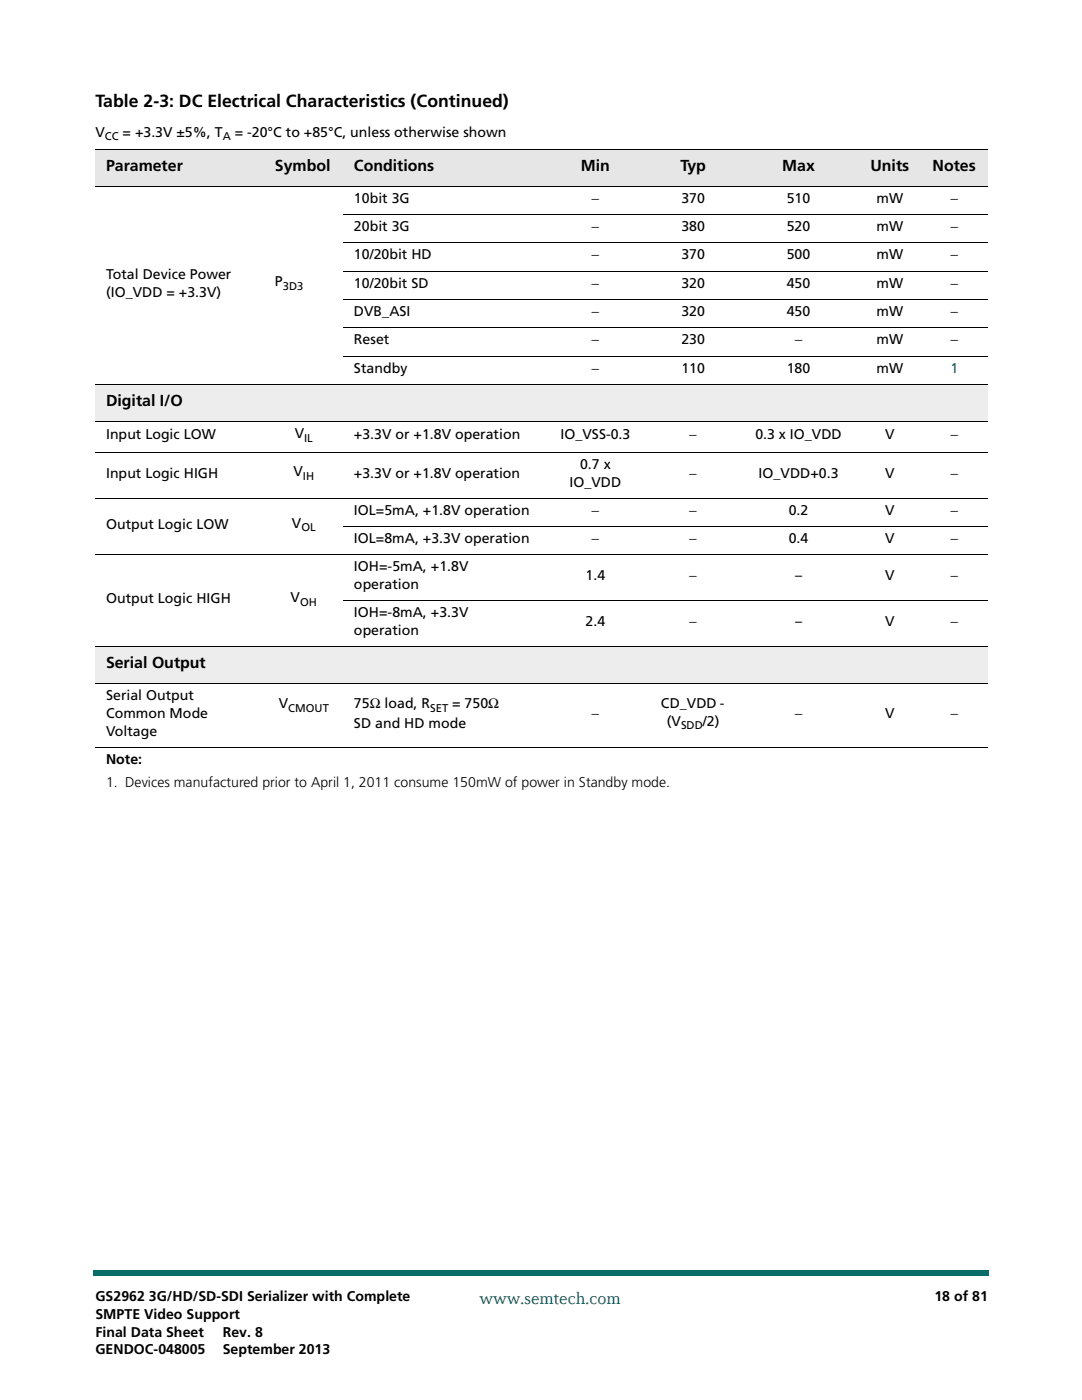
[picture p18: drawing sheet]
<svg xmlns="http://www.w3.org/2000/svg" width="216mm" height="279mm" viewBox="0 0 216 279" stroke-linecap="round" stroke-linejoin="round" font-family="sans-serif">
<defs><g id="words">
<text font-size="3.5" x="19" y="21.4">Table 2-3: DC Electrical Characteristics (Continued)</text>
<text font-size="3.5" fill="#086d68" x="95.7" y="260.2">www.semtech.com</text>
<g font-size="3.2">
<text x="21.2" y="34">Parameter</text>
<text x="54.9" y="34">Symbol</text>
<text x="70.6" y="34">Conditions</text>
<text x="115.9" y="34">Min</text>
<text x="135.8" y="34">Typ</text>
<text x="156.1" y="34">Max</text>
<text x="173.7" y="34">Units</text>
<text x="186.1" y="34">Notes</text>
<text x="21.2" y="80.9">Digital I/O</text>
<text x="21.2" y="133.3">Serial Output</text>
</g>
<g font-size="2.8">
<text x="19" y="27.3">V</text>
<text x="24.5" y="27.3">= +3.3V ±5%, T</text>
<text x="46.9" y="27.3">= -20°C to +85°C, unless otherwise shown</text>
<text x="70.6" y="40.5">10bit 3G</text>
<text x="118" y="40.5">−</text>
<text x="136" y="40.5">370</text>
<text x="157" y="40.5">510</text>
<text x="174.9" y="40.5">mW</text>
<text x="189.7" y="40.5">−</text>
<text x="70.6" y="46.1">20bit 3G</text>
<text x="118" y="46.1">−</text>
<text x="136" y="46.1">380</text>
<text x="157" y="46.1">520</text>
<text x="174.9" y="46.1">mW</text>
<text x="189.7" y="46.1">−</text>
<text x="70.6" y="51.8">10/20bit HD</text>
<text x="118" y="51.8">−</text>
<text x="136" y="51.8">370</text>
<text x="157" y="51.8">500</text>
<text x="174.9" y="51.8">mW</text>
<text x="189.7" y="51.8">−</text>
<text x="21.2" y="59.2">(IO_VDD = +3.3V)</text>
<text x="21.2" y="55.7">Total Device Power</text>
<text x="54.9" y="57.2">P</text>
<text x="70.6" y="57.4">10/20bit SD</text>
<text x="118" y="57.4">−</text>
<text x="136" y="57.4">320</text>
<text x="157" y="57.4">450</text>
<text x="174.9" y="57.4">mW</text>
<text x="189.7" y="57.4">−</text>
<text x="70.6" y="63.1">DVB_ASI</text>
<text x="118" y="63.1">−</text>
<text x="136" y="63.1">320</text>
<text x="157" y="63.1">450</text>
<text x="174.9" y="63.1">mW</text>
<text x="189.7" y="63.1">−</text>
<text x="70.6" y="68.7">Reset</text>
<text x="118" y="68.7">−</text>
<text x="136" y="68.7">230</text>
<text x="158.6" y="68.7">−</text>
<text x="174.9" y="68.7">mW</text>
<text x="189.7" y="68.7">−</text>
<text x="70.6" y="74.4">Standby</text>
<text x="118" y="74.4">−</text>
<text x="136" y="74.4">110</text>
<text x="157" y="74.4">180</text>
<text x="174.9" y="74.4">mW</text>
<text x="21.2" y="87.7">Input Logic LOW</text>
<text x="58.8" y="87.4">V</text>
<text x="70.6" y="87.7">+3.3V or +1.8V operation</text>
<text x="111.9" y="87.7">IO_VSS-0.3</text>
<text x="137.5" y="87.7">−</text>
<text x="150.7" y="87.7">0.3 x IO_VDD</text>
<text x="176.6" y="87.7">V</text>
<text x="189.7" y="87.7">−</text>
<text x="21.2" y="95.3">Input Logic HIGH</text>
<text x="58.6" y="95.1">V</text>
<text x="70.6" y="95.3">+3.3V or +1.8V operation</text>
<text x="115.8" y="93.6">0.7 x</text>
<text x="137.5" y="95.3">−</text>
<text x="151.4" y="95.3">IO_VDD+0.3</text>
<text x="176.6" y="95.3">V</text>
<text x="189.7" y="95.3">−</text>
<text x="113.6" y="97.1">IO_VDD</text>
<text x="21.2" y="105.6">Output Logic LOW</text>
<text x="58.3" y="105.3">V</text>
<text x="70.6" y="102.7">IOL=5mA, +1.8V operation</text>
<text x="118" y="102.7">−</text>
<text x="137.5" y="102.7">−</text>
<text x="157.4" y="102.7">0.2</text>
<text x="176.6" y="102.7">V</text>
<text x="189.7" y="102.7">−</text>
<text x="70.6" y="108.4">IOL=8mA, +3.3V operation</text>
<text x="118" y="108.4">−</text>
<text x="137.5" y="108.4">−</text>
<text x="157.4" y="108.4">0.4</text>
<text x="176.6" y="108.4">V</text>
<text x="189.7" y="108.4">−</text>
<text x="70.6" y="114">IOH=-5mA, +1.8V</text>
<text x="70.6" y="117.6">operation</text>
<text x="116.9" y="115.8">1.4</text>
<text x="137.5" y="115.8">−</text>
<text x="158.6" y="115.8">–</text>
<text x="176.6" y="115.8">V</text>
<text x="189.7" y="115.8">−</text>
<text x="21.2" y="120.4">Output Logic HIGH</text>
<text x="58" y="120.1">V</text>
<text x="70.6" y="123.2">IOH=-8mA, +3.3V</text>
<text x="116.9" y="125">2.4</text>
<text x="137.5" y="125">−</text>
<text x="158.6" y="125">–</text>
<text x="176.6" y="125">V</text>
<text x="189.7" y="125">−</text>
<text x="70.6" y="126.7">operation</text>
<text x="21.2" y="139.8">Serial Output</text>
<text x="21.2" y="143.3">Common Mode</text>
<text x="55.6" y="141.3">V</text>
<text x="70.6" y="141.3">75Ω load, R</text>
<text x="90.2" y="141.3">= 750Ω</text>
<text x="118" y="143.3">−</text>
<text x="131.9" y="141.3">CD_VDD -</text>
<text x="158.6" y="143.3">−</text>
<text x="176.6" y="143.3">V</text>
<text x="189.7" y="143.3">−</text>
<text x="21.2" y="146.9">Voltage</text>
<text x="70.6" y="145.4">SD and HD mode</text>
<text x="133.1" y="144.8">(V</text>
<text x="140.3" y="144.8">/2)</text>
<text x="21.2" y="152.5">Note:</text>
<text x="21.2" y="157.1">1. Devices manufactured prior to April 1, 2011 consume 150mW of power in Standby mode.</text>
<text x="19" y="259.7">GS2962 3G/HD/SD-SDI Serializer with Complete</text>
<text x="19" y="263.2">SMPTE Video Support</text>
<text x="186.5" y="259.7">18 of 81</text>
<text x="19" y="266.7">Final Data Sheet</text>
<text x="44.4" y="266.7">Rev. 8</text>
<text x="19" y="270.3">GENDOC-048005</text>
<text x="44.5" y="270.3">September 2013</text>
</g>
<text font-size="2.8" fill="#086d68" x="189.6" y="74.4">1</text>
<g font-size="2.2">
<text x="20.9" y="28">CC</text>
<text x="44.4" y="28">A</text>
<text x="56.4" y="57.9">3D3</text>
<text x="60.7" y="88.1">IL</text>
<text x="60.5" y="95.8">IH</text>
<text x="60.1" y="106">OL</text>
<text x="59.9" y="120.8">OH</text>
<text x="57.5" y="142">CMOUT</text>
<text x="85.8" y="142">SET</text>
<text x="135.9" y="145.5">SDD</text>
</g>
</g></defs>
<g fill="#086d68">
<path d="M18.5 253.5h.5v1h-.5z"/>
<path d="M19 253.5h178.4v1h-178.4z"/>
</g>
<g fill="#fff">
<path d="M6.3 0h203.2v9.5h-203.2z"/>
<path d="M6.8 .5h201.9v8.1h-201.9z"/>
</g>
<g fill="#ededed">
<path d="M19 76.7h178.1v7.4h-178.1z"/>
<path d="M19 129.1h178.1v7.4h-178.1z"/>
</g>
<g fill="#e6e6e6">
<path d="M19 29.8h33.7v7.4h-33.7z"/>
<path d="M52.7 29.8h15.8v7.4h-15.8z"/>
<path d="M68.5 29.8h39.8v7.4h-39.8z"/>
<path d="M108.3 29.8h21v7.4h-21z"/>
<path d="M129.3 29.8h18v7.4h-18z"/>
<path d="M147.3 29.8h24.1v7.4h-24.1z"/>
<path d="M171.4 29.8h12.4v7.4h-12.4z"/>
<path d="M183.8 29.8h13.3v7.4h-13.3z"/>
</g>
<g fill="none" stroke="#000" stroke-width=".2">
<path d="M19 29.8h178.1M19 37.2h178.1M68.5 42.8h128.6M68.5 48.5h128.6M68.5 54.1h128.6M68.5 59.8h128.6M19 76.7h178.1M68.5 65.4h128.6M68.5 71.1h128.6M19 84.1h178.1M19 90.3h178.1M19 99.5h178.1"/>
<path d="M19 110.7h178.1M68.5 105.1h128.6M68.5 119.9h128.6M19 129.1h178.1M19 136.5h178.1M19 149.2h178.1"/>
</g>
<use href="#words"/>
</svg>
